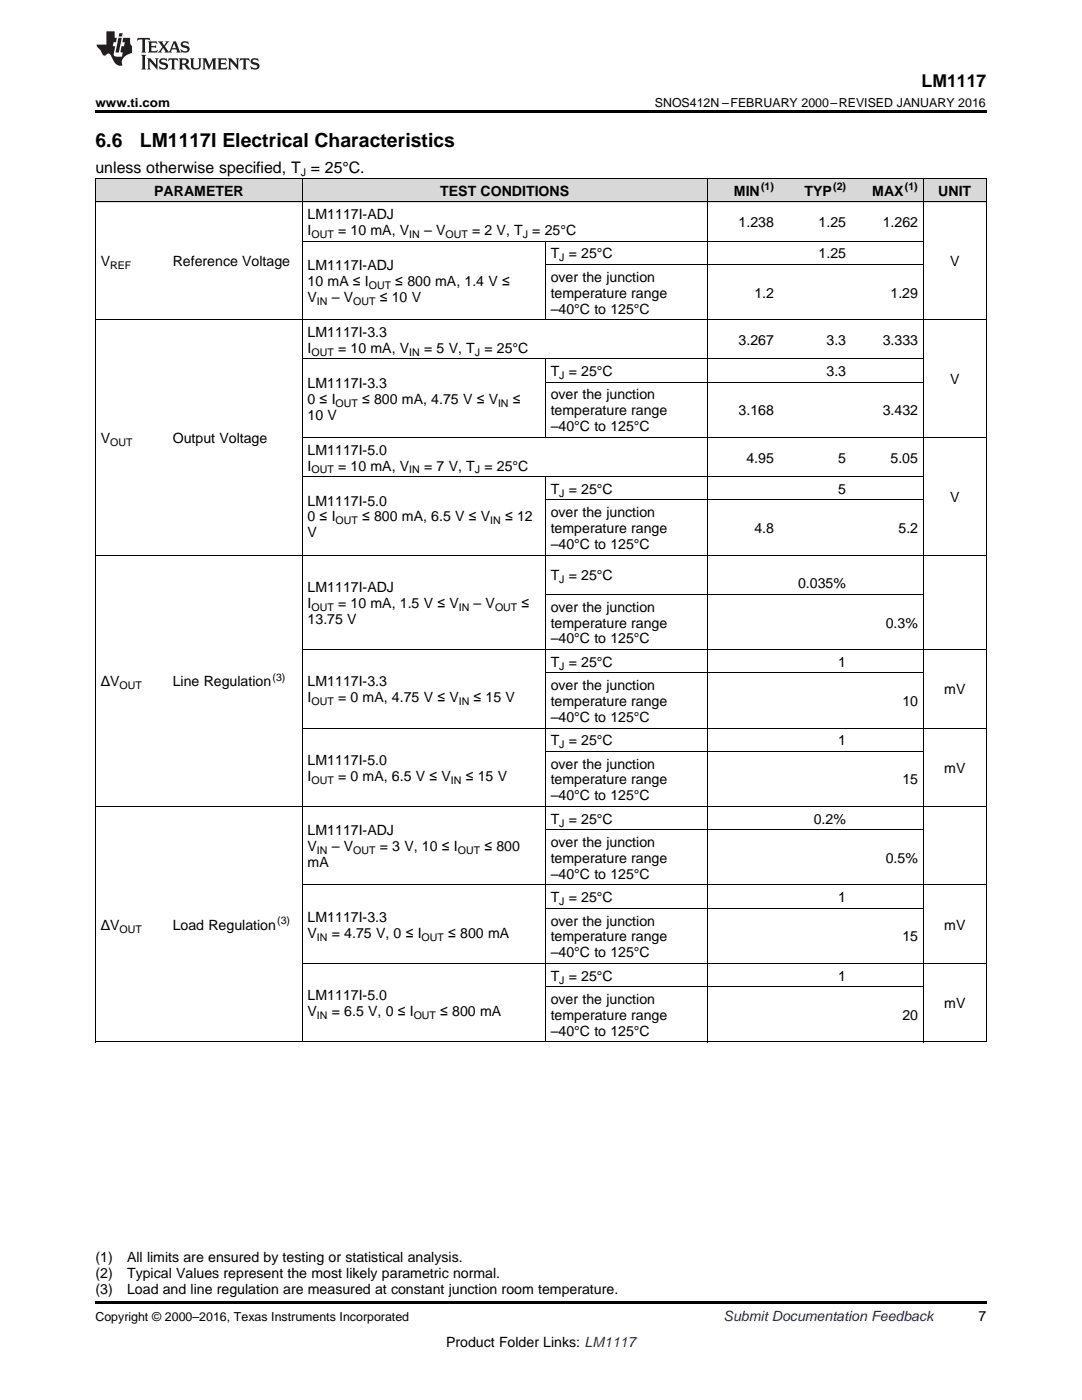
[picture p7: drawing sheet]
<svg xmlns="http://www.w3.org/2000/svg" width="216mm" height="279mm" viewBox="0 0 216 279" stroke-linecap="round" stroke-linejoin="round" font-family="sans-serif">
<defs><g id="words">
<g font-size="3.9">
<text x="19" y="29.3">6.6</text>
<text x="27.9" y="29.3">LM1117I Electrical Characteristics</text>
</g>
<text font-size="3.5" x="183.9" y="17.3">LM1117</text>
<text font-size="3.2" x="19" y="34.4">unless otherwise specified, T = 25°C.</text>
<g font-size="2.8">
<text x="30.8" y="39.1">PARAMETER</text>
<text x="87.8" y="39.1">TEST CONDITIONS</text>
<text x="146.4" y="39.1">MIN</text>
<text x="160.5" y="39.1">TYP</text>
<text x="174.1" y="39.1">MAX</text>
<text x="187.2" y="39.1">UNIT</text>
<text x="61.4" y="43.7">LM1117I-ADJ</text>
<text x="61.4" y="46.9">I</text>
<text x="67.5" y="46.9">= 10 mA, V</text>
<text x="84.6" y="46.9">– V</text>
<text x="94.2" y="46.9">= 2 V, T = 25°C</text>
<text x="147.4" y="45.3">1.238</text>
<text x="163.3" y="45.3">1.25</text>
<text x="176.1" y="45.3">1.262</text>
<text x="20.1" y="53.2">V</text>
<text x="34.5" y="53.2">Reference Voltage</text>
<text x="61.4" y="53.9">LM1117I-ADJ</text>
<text x="109.9" y="51.6">T = 25°C</text>
<text x="163.3" y="51.6">1.25</text>
<text x="189.6" y="53.2">V</text>
<text x="61.4" y="57.1">10 mA ≤ I</text>
<text x="78.9" y="57.1">≤ 800 mA, 1.4 V ≤</text>
<text x="109.9" y="56.2">over the junction</text>
<text x="109.9" y="59.4">temperature range</text>
<text x="150.5" y="59.4">1.2</text>
<text x="177.7" y="59.4">1.29</text>
<text x="61.4" y="60.3">V</text>
<text x="66.2" y="60.3">– V</text>
<text x="75.8" y="60.3">≤ 10 V</text>
<text x="109.9" y="62.6">–40°C to 125°C</text>
<text x="61.4" y="67.2">LM1117I-3.3</text>
<text x="61.4" y="70.4">I</text>
<text x="67.5" y="70.4">= 10 mA, V</text>
<text x="84.6" y="70.4">= 5 V, T = 25°C</text>
<text x="147.4" y="68.8">3.267</text>
<text x="164.9" y="68.8">3.3</text>
<text x="176.1" y="68.8">3.333</text>
<text x="61.4" y="77.4">LM1117I-3.3</text>
<text x="109.9" y="75.1">T = 25°C</text>
<text x="164.9" y="75.1">3.3</text>
<text x="189.6" y="76.7">V</text>
<text x="61.4" y="80.6">0 ≤ I</text>
<text x="61.4" y="83.7">10 V</text>
<text x="72.2" y="80.6">≤ 800 mA, 4.75 V ≤ V</text>
<text x="102.3" y="80.6">≤</text>
<text x="109.9" y="79.7">over the junction</text>
<text x="109.9" y="82.9">temperature range</text>
<text x="147.4" y="82.9">3.168</text>
<text x="176.1" y="82.9">3.432</text>
<text x="20.1" y="88.4">V</text>
<text x="34.5" y="88.4">Output Voltage</text>
<text x="109.9" y="86.1">–40°C to 125°C</text>
<text x="61.4" y="90.7">LM1117I-5.0</text>
<text x="61.4" y="93.9">I</text>
<text x="67.5" y="93.9">= 10 mA, V</text>
<text x="84.6" y="93.9">= 7 V, T = 25°C</text>
<text x="148.9" y="92.3">4.95</text>
<text x="167.3" y="92.3">5</text>
<text x="177.7" y="92.3">5.05</text>
<text x="61.4" y="100.9">LM1117I-5.0</text>
<text x="109.9" y="98.6">T = 25°C</text>
<text x="167.3" y="98.6">5</text>
<text x="189.6" y="100.2">V</text>
<text x="61.4" y="104.1">0 ≤ I</text>
<text x="61.4" y="107.2">V</text>
<text x="72.2" y="104.1">≤ 800 mA, 6.5 V ≤ V</text>
<text x="100.8" y="104.1">≤ 12</text>
<text x="109.9" y="103.2">over the junction</text>
<text x="109.9" y="106.4">temperature range</text>
<text x="150.5" y="106.4">4.8</text>
<text x="179.3" y="106.4">5.2</text>
<text x="109.9" y="109.6">–40°C to 125°C</text>
<text x="61.4" y="118.1">LM1117I-ADJ</text>
<text x="109.9" y="115.8">T = 25°C</text>
<text x="159.2" y="117.4">0.035%</text>
<text x="61.4" y="121.3">I</text>
<text x="61.4" y="124.5">13.75 V</text>
<text x="67.5" y="121.3">= 10 mA, 1.5 V ≤ V</text>
<text x="94.5" y="121.3">– V</text>
<text x="104.1" y="121.3">≤</text>
<text x="109.9" y="122.1">over the junction</text>
<text x="109.9" y="125.2">temperature range</text>
<text x="176.7" y="125.2">0.3%</text>
<text x="109.9" y="128.4">–40°C to 125°C</text>
<text x="20.1" y="137">ΔV</text>
<text x="34.5" y="137">Line Regulation</text>
<text x="61.4" y="137">LM1117I-3.3</text>
<text x="109.9" y="133.1">T = 25°C</text>
<text x="109.9" y="137.7">over the junction</text>
<text x="167.3" y="133.1">1</text>
<text x="61.4" y="140.2">I</text>
<text x="67.5" y="140.2">= 0 mA, 4.75 V ≤ V</text>
<text x="94.5" y="140.2">≤ 15 V</text>
<text x="109.9" y="140.9">temperature range</text>
<text x="180.1" y="140.9">10</text>
<text x="188.4" y="138.6">mV</text>
<text x="109.9" y="144.1">–40°C to 125°C</text>
<text x="109.9" y="148.7">T = 25°C</text>
<text x="167.3" y="148.7">1</text>
<text x="61.4" y="152.6">LM1117I-5.0</text>
<text x="61.4" y="155.8">I</text>
<text x="67.5" y="155.8">= 0 mA, 6.5 V ≤ V</text>
<text x="92.9" y="155.8">≤ 15 V</text>
<text x="109.9" y="153.4">over the junction</text>
<text x="188.4" y="154.2">mV</text>
<text x="109.9" y="156.6">temperature range</text>
<text x="109.9" y="159.7">–40°C to 125°C</text>
<text x="180.1" y="156.6">15</text>
<text x="61.4" y="166.7">LM1117I-ADJ</text>
<text x="109.9" y="164.4">T = 25°C</text>
<text x="162.4" y="164.4">0.2%</text>
<text x="61.4" y="169.9">V</text>
<text x="61.4" y="173.1">mA</text>
<text x="66.2" y="169.9">– V</text>
<text x="75.8" y="169.9">= 3 V, 10 ≤ I</text>
<text x="96.7" y="169.9">≤ 800</text>
<text x="109.9" y="169.1">over the junction</text>
<text x="109.9" y="172.2">temperature range</text>
<text x="176.7" y="172.2">0.5%</text>
<text x="109.9" y="175.4">–40°C to 125°C</text>
<text x="20.1" y="185.6">ΔV</text>
<text x="34.5" y="185.6">Load Regulation</text>
<text x="61.4" y="184">LM1117I-3.3</text>
<text x="109.9" y="180.1">T = 25°C</text>
<text x="109.9" y="184.7">over the junction</text>
<text x="167.3" y="180.1">1</text>
<text x="188.4" y="185.6">mV</text>
<text x="61.4" y="187.1">V</text>
<text x="66.2" y="187.1">= 4.75 V, 0 ≤ I</text>
<text x="89.4" y="187.1">≤ 800 mA</text>
<text x="109.9" y="187.9">temperature range</text>
<text x="109.9" y="191.1">–40°C to 125°C</text>
<text x="180.1" y="187.9">15</text>
<text x="109.9" y="195.7">T = 25°C</text>
<text x="167.3" y="195.7">1</text>
<text x="61.4" y="199.6">LM1117I-5.0</text>
<text x="61.4" y="202.8">V</text>
<text x="66.2" y="202.8">= 6.5 V, 0 ≤ I</text>
<text x="87.8" y="202.8">≤ 800 mA</text>
<text x="109.9" y="200.4">over the junction</text>
<text x="109.9" y="203.6">temperature range</text>
<text x="180.1" y="203.6">20</text>
<text x="188.4" y="201.2">mV</text>
<text x="109.9" y="206.7">–40°C to 125°C</text>
<text x="19" y="251.9">(1)</text>
<text x="25.4" y="251.9">All limits are ensured by testing or statistical analysis.</text>
<text x="19" y="255.1">(2)</text>
<text x="25.4" y="255.1">Typical Values represent the most likely parametric normal.</text>
<text x="19" y="258.2">(3)</text>
<text x="25.4" y="258.2">Load and line regulation are measured at constant junction room temperature.</text>
<text x="195.3" y="263.6">7</text>
<text x="89" y="268.9">Product Folder Links: LM1117</text>
</g>
<text font-size="2.8" fill="#0000c8" x="144.4" y="263.6">Submit Documentation Feedback</text>
<g font-size="2.5">
<text x="19" y="21.4">www.ti.com</text>
<text x="130.7" y="21.4">SNOS412N –FEBRUARY 2000–REVISED JANUARY 2016</text>
<text x="19" y="263.6">Copyright © 2000–2016, Texas Instruments Incorporated</text>
</g>
<g font-size="2.1">
<text x="60" y="35.1">J</text>
<text x="151.9" y="38">(1)</text>
<text x="166.2" y="38">(2)</text>
<text x="180.6" y="38">(1)</text>
<text x="62.2" y="47.5">OUT</text>
<text x="81.7" y="47.5">IN</text>
<text x="88.9" y="47.5">OUT</text>
<text x="104.3" y="47.5">J</text>
<text x="22" y="53.7">REF</text>
<text x="111.6" y="52.1">J</text>
<text x="73.6" y="57.6">OUT</text>
<text x="63.3" y="60.8">IN</text>
<text x="70.5" y="60.8">OUT</text>
<text x="62.2" y="71">OUT</text>
<text x="81.7" y="71">IN</text>
<text x="94.8" y="71">J</text>
<text x="111.6" y="75.6">J</text>
<text x="67" y="81.1">OUT</text>
<text x="99.4" y="81.1">IN</text>
<text x="22" y="89">OUT</text>
<text x="62.2" y="94.5">OUT</text>
<text x="81.7" y="94.5">IN</text>
<text x="94.8" y="94.5">J</text>
<text x="111.6" y="99.1">J</text>
<text x="67" y="104.6">OUT</text>
<text x="97.8" y="104.6">IN</text>
<text x="111.6" y="116.4">J</text>
<text x="62.2" y="121.9">OUT</text>
<text x="91.5" y="121.9">IN</text>
<text x="98.8" y="121.9">OUT</text>
<text x="23.8" y="137.5">OUT</text>
<text x="54.4" y="135.9">(3)</text>
<text x="111.6" y="133.6">J</text>
<text x="62.2" y="140.7">OUT</text>
<text x="91.5" y="140.7">IN</text>
<text x="111.6" y="149.3">J</text>
<text x="62.2" y="156.4">OUT</text>
<text x="90" y="156.4">IN</text>
<text x="111.6" y="165">J</text>
<text x="63.3" y="170.5">IN</text>
<text x="70.5" y="170.5">OUT</text>
<text x="91.4" y="170.5">OUT</text>
<text x="55.3" y="184.4">(3)</text>
<text x="111.6" y="180.6">J</text>
<text x="23.8" y="186.1">OUT</text>
<text x="63.3" y="187.7">IN</text>
<text x="84.1" y="187.7">OUT</text>
<text x="111.6" y="196.3">J</text>
<text x="63.3" y="203.4">IN</text>
<text x="82.5" y="203.4">OUT</text>
</g>
</g></defs>
<g fill="#d8d8d8">
<path d="M19 35.7h14.4v4.7h-14.4z"/>
<path d="M33.4 35.7h26.9v4.7h-26.9z"/>
<path d="M60.3 35.7h48.5v4.7h-48.5z"/>
<path d="M108.8 35.7h32.3v4.7h-32.3z"/>
<path d="M141.1 35.7h14.4v4.7h-14.4z"/>
<path d="M155.5 35.7h14.4v4.7h-14.4z"/>
<path d="M169.9 35.7h14.4v4.7h-14.4z"/>
<path d="M184.3 35.7h12.5v4.7h-12.5z"/>
</g>
<path d="M19 22h177.8v.5h-177.8zM19 259.7h177.8v.5h-177.8z" fill="#000"/>
<g fill="none" stroke="#000" stroke-width=".2">
<path d="M19 35.6h177.8M19.1 35.7v172.3M60.3 35.7v172.3M141.1 35.7v172.3M184.2 35.7v172.3M196.8 35.7v172.3M19 40.3h177.8M60.3 48.1h124M108.8 48.2v15.7M108.8 52.8h75.5M19 63.8h177.8M60.3 71.6h124"/>
<path d="M108.8 71.6v15.7M108.8 76.3h75.5M60.3 95.1h124M60.3 87.3h136.5M108.8 95.1v112.9M108.8 99.8h75.5M19 110.8h177.8M108.8 118.6h75.5M60.3 129.6h136.5M108.8 134.3h75.5M60.3 145.3h136.5M108.8 149.9h75.5"/>
<path d="M19 161h177.8M60.3 176.6h136.5M108.8 165.6h75.5M60.3 192.3h136.5M108.8 196.9h75.5M108.8 181.3h75.5M19 207.9h177.8"/>
</g>
<g fill="#231f20">
<path d="M27.5 7.6l-.1 .5 .4-.2h.6v.1v2.1l-.2 .4h1l-.3-.4v-2.1l.1-.1h.5l.5 .2-.2-.5zM29.5 8.3l.2 .3v1.5l-.2 .4h1.8l.2-.6a1.04 1.04 0 0 1-1.3 .2v-.7h.6l.3 .2v-.6l-.3 .2h-.6v-.6l.8-.1 .4 .3-.2-.5zM31.5 8.3l.9 1.1-.9 1.1h.8l-.2-.2 .5-.7 .4 .7-.2 .2h1.5l-.1-.2 .1-.4h.9l.1 .4-.2 .2h1l-.3-.3-.7-1.9h-.5l-.9 2-.8-1 .9-1h-.8l.1 .3-.3 .5-.4-.6 .2-.2zM34.7 8.6l.4 1h-.7zM36.3 8.4a.63 .63 0 0 0-.2 .7 .63 .63 0 0 0 .6 .4l.6 .2 .1 .2a.75 .75 0 0 1-.7 .4 .75 .75 0 0 1-.6-.5l.1 .7 .1-.1a1.11 1.11 0 0 0 1.5-.6 1.13 1.13 0 0 0-1.2-.8l-.1-.4a1.04 1.04 0 0 1 1.2 .2l-.2-.5-.1 .1-.5-.2zM28.2 10.9l.2 .4v2.2l-.2 .4h1l-.3-.4v-2.2l.3-.4zM29.3 11.6l.3 .4v1.5l-.3 .4h.8l-.2-.4v-1.3l1.5 1.7v-1.9l.2-.4h-.7l.2 .4v.9l-1.1-1.3zM32 11.8a.62 .62 0 0 0-.2 .7 .62 .62 0 0 0 .6 .4l.6 .1 .1 .3a.76 .76 0 0 1-.7 .3 .76 .76 0 0 1-.6-.4l.1 .7 .1-.1a1.11 1.11 0 0 0 1.5-.6 1.13 1.13 0 0 0-1.2-.8l-.1-.4a1.04 1.04 0 0 1 1.2 .2l-.2-.6-.1 .1-.5-.1zM33.7 11.6l-.2 .6a.61 .61 0 0 1 .8-.3v1.6l-.2 .4h.9l-.2-.4v-1.6a.63 .63 0 0 1 .8 .3l-.2-.6zM35.6 11.6l.3 .4v1.5l-.3 .4h1l-.2-.2v-.8l.5 .2a.76 .76 0 0 0 1.2 .7l-1-1a.58 .58 0 0 0 .6-.5 .58 .58 0 0 0-.5-.6zM36.4 11.9h.1a.45 .45 0 0 1 .5 .1 .45 .45 0 0 1 .1 .5l-.7 .2zM37.9 11.6l.2 .2a2.17 2.17 0 0 0 .3 1.9 .99 .99 0 0 0 1.6-.6v-1.1l.2-.4h-.7l.2 .2a1.92 1.92 0 0 1-.2 1.8 .6 .6 0 0 1-.9-.5v-1.1l.2-.4zM40.4 11.6l.2 .4v1.5l-.2 .4h.7l-.2-.4v-1.4l.8 1.8 .8-1.8v1.4l-.2 .4h.9l-.2-.4v-1.5l.2-.4h-.8l-.6 1.5-.6-1.5zM43.4 11.6l.2 .4v1.5l-.2 .4h1.8l.2-.6a1.04 1.04 0 0 1-1.3 .1v-.6h.5l.4 .2v-.6l-.4 .2h-.5v-.7h.8l.3 .3-.1-.6zM45.5 11.6l.2 .4v1.5l-.2 .4h.7l-.2-.4v-1.3l1.5 1.7v-1.9l.2-.4h-.7l.2 .4v.9l-1.1-1.3zM47.9 11.6l-.1 .6a.61 .61 0 0 1 .8-.3v1.6l-.3 .4h1l-.3-.4 .1-1.6a.63 .63 0 0 1 .7 .3l-.1-.6zM50.2 11.8a.62 .62 0 0 0-.2 .7 .62 .62 0 0 0 .6 .4l.6 .1 .2 .3a.76 .76 0 0 1-.8 .3 .76 .76 0 0 1-.6-.4l.1 .7 .2-.1a1.11 1.11 0 0 0 1.5-.6 1.13 1.13 0 0 0-1.3-.8l-.1-.4a1.04 1.04 0 0 1 1.2 .2l-.1-.6-.2 .1-.5-.1z"/>
<path d="M21.2 6.3v2.6h-1.9l.1 .4 .7 .9a.91 .91 0 0 0 1 .8 .56 .56 0 0 1 .5-.3 .56 .56 0 0 1 .5 .3l.4 .8a1.53 1.53 0 0 0 1.9 1.2 1.54 1.54 0 0 1 1-2.1l.9-.3v-1.4a1.52 1.52 0 0 1-.3-1.6h-1.4l-.2 .8h.5l-.2 .8h-.4l-.2 1v.2l.4 .1-.2 .8a1.93 1.93 0 0 1-1.6-.3l.3-1.8h-.5l.2-.8h.4l.2-.8h-.4v-1.3zM23.6 7.6l-.6 2.9h.7l.6-2.9zM23.8 6.6l-.1 .7h.6l.2-.7z"/>
</g>
<use href="#words"/>
</svg>
